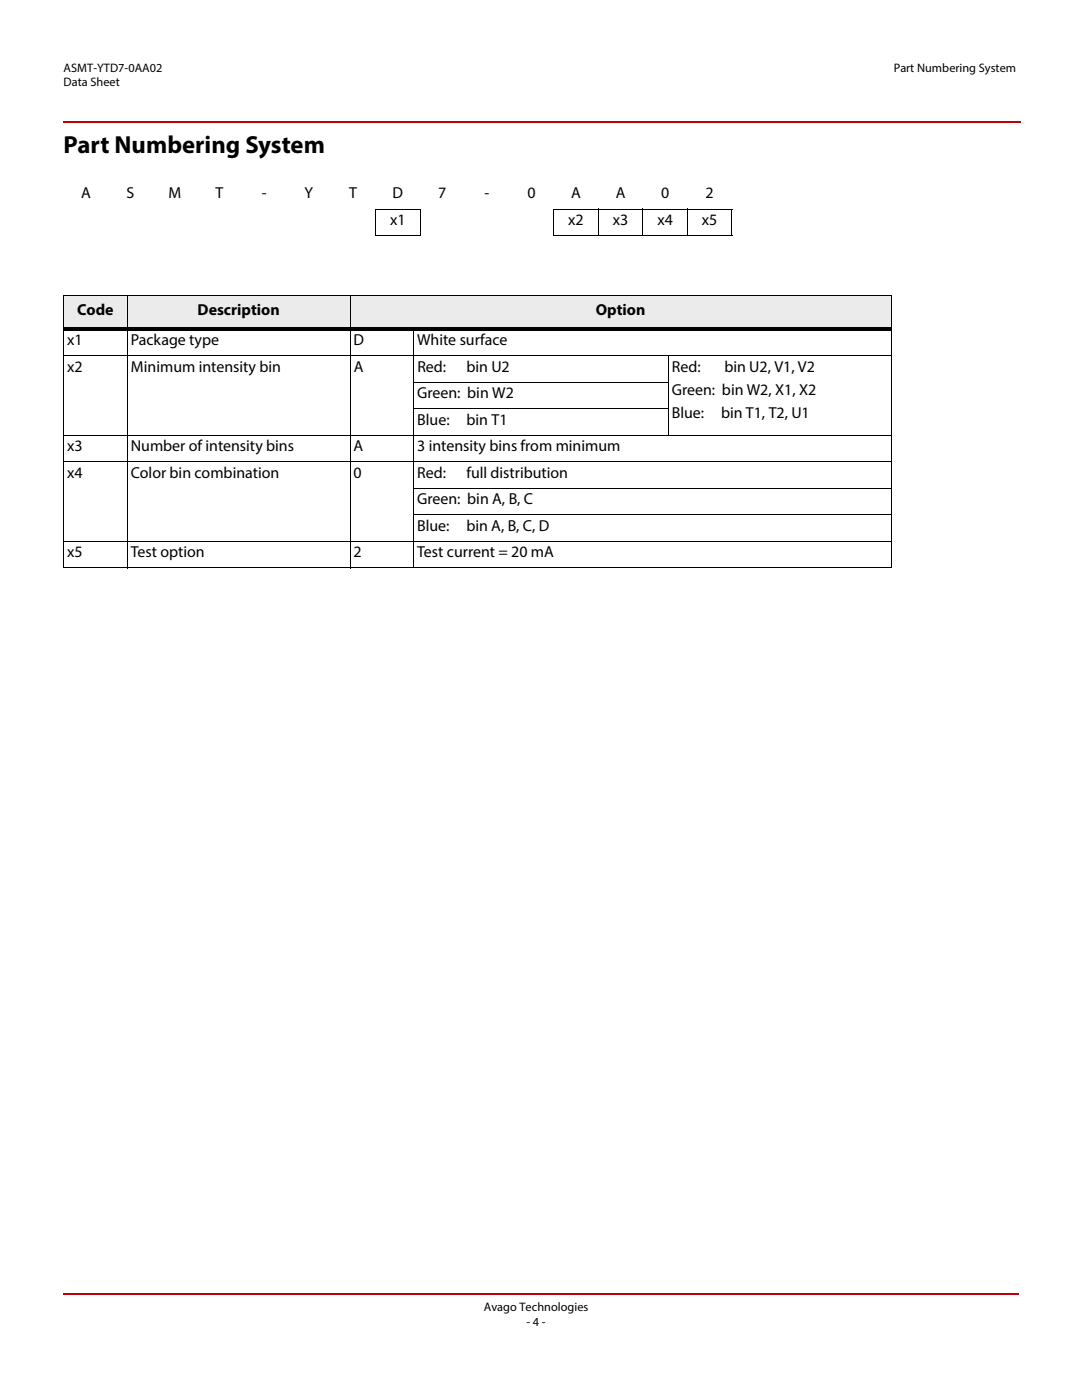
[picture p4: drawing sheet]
<svg xmlns="http://www.w3.org/2000/svg" width="216mm" height="279mm" viewBox="0 0 216 279" stroke-linecap="round" stroke-linejoin="round" font-family="sans-serif">
<defs><g id="words">
<text font-size="4.9" x="12.7" y="30.5">Part Numbering System</text>
<g font-size="3.2">
<text x="16.2" y="39.6">A</text>
<text x="25.3" y="39.6">S</text>
<text x="33.7" y="39.6">M</text>
<text x="43" y="39.6">T</text>
<text x="52.2" y="39.6">-</text>
<text x="60.7" y="39.6">Y</text>
<text x="69.7" y="39.6">T</text>
<text x="78.3" y="39.6">D</text>
<text x="87.5" y="39.6">7</text>
<text x="96.7" y="39.6">-</text>
<text x="105.2" y="39.6">0</text>
<text x="114" y="39.6">A</text>
<text x="122.9" y="39.6">A</text>
<text x="131.9" y="39.6">0</text>
<text x="140.8" y="39.6">2</text>
<text x="77.8" y="44.9">x1</text>
<text x="113.4" y="44.9">x2</text>
<text x="122.3" y="44.9">x3</text>
<text x="131.2" y="44.9">x4</text>
<text x="140.1" y="44.9">x5</text>
<text x="15.4" y="62.9">Code</text>
<text x="39.4" y="62.9">Description</text>
<text x="118.9" y="62.9">Option</text>
<text x="13.4" y="68.9">x1</text>
<text x="26.1" y="68.9">Package type</text>
<text x="70.5" y="68.9">D</text>
<text x="83.2" y="68.9">White surface</text>
<text x="13.4" y="74.2">x2</text>
<text x="26.1" y="74.2">Minimum intensity bin</text>
<text x="70.6" y="74.2">A</text>
<text x="83.3" y="74.2">Red:</text>
<text x="93.1" y="74.2">bin U2</text>
<text x="134.1" y="74.2">Red:</text>
<text x="144.5" y="74.2">bin U2, V1, V2</text>
<text x="83.2" y="79.5">Green: bin W2</text>
<text x="134" y="78.8">Green: bin W2, X1, X2</text>
<text x="134" y="83.3">Blue:</text>
<text x="143.9" y="83.3">bin T1, T2, U1</text>
<text x="83.2" y="84.8">Blue:</text>
<text x="93.1" y="84.8">bin T1</text>
<text x="13.4" y="90">x3</text>
<text x="13.4" y="95.3">x4</text>
<text x="26.1" y="95.3">Color bin combination</text>
<text x="26.1" y="90">Number of intensity bins</text>
<text x="70.5" y="90">A</text>
<text x="70.6" y="95.3">0</text>
<text x="83.2" y="90">3 intensity bins from minimum</text>
<text x="83.3" y="95.3">Red:</text>
<text x="93.1" y="95.3">full distribution</text>
<text x="83.2" y="100.6">Green: bin A, B, C</text>
<text x="83.2" y="105.9">Blue:</text>
<text x="93.1" y="105.9">bin A, B, C, D</text>
<text x="13.4" y="111.2">x5</text>
<text x="26.1" y="111.2">Test option</text>
<text x="70.5" y="111.2">2</text>
<text x="83.2" y="111.2">Test current = 20 mA</text>
</g>
<g font-size="2.5">
<text x="12.7" y="14.4">ASMT-YTD7-0AA02</text>
<text x="12.7" y="17.2">Data Sheet</text>
<text x="178.4" y="14.4">Part Numbering System</text>
<text x="96.5" y="261.7">Avago Technologies</text>
<text x="105.1" y="264.5">- 4 -</text>
</g>
</g></defs>
<path d="M12.5 24.2h.2v.3h-.2z" fill="#bd0008"/>
<path d="M12.7 24.4h191.1" fill="none" stroke="#bd0008" stroke-width=".36"/>
<path d="M12.5 258.1h.2v.3h-.2z" fill="#bd0008"/>
<path d="M12.7 258.2h190.7" fill="none" stroke="#bd0008" stroke-width=".36"/>
<g fill="#ebebeb">
<path d="M12.7 59h12.7v6.7h-12.7z"/>
<path d="M25.4 59h44.4v6.7h-44.4z"/>
<path d="M69.8 59h108v6.7h-108z"/>
</g>
<g fill="none" stroke="#000" stroke-width=".2">
<path d="M12.6 59h165.3M12.7 59.1v54.1M25.4 58.9v54.5M69.8 58.9v54.5M74.8 41.7h9.1M74.8 47h9.1M74.9 41.8v5.1M83.8 41.8v5.1M110.4 41.7h35.7M110.4 47h35.7M110.5 41.8v5.1M119.4 41.6v5.5"/>
<path d="M128.3 41.6v5.5M137.2 41.6v5.5M146.1 41.8v5.1M177.8 59.1v54.1M12.6 71h165.3M82.5 76.3h50.9M82.5 65.3v48.1M133.4 70.9v16.1M12.6 86.9h165.3M12.6 92.2h165.3M82.5 81.6h50.9M82.5 97.5h95.4"/>
<path d="M12.6 108h165.3M12.6 113.3h165.3M82.5 102.7h95.4"/>
</g>
<path d="M12.6 65.4h165.3v.7h-165.3z" fill="#000"/>
<use href="#words"/>
</svg>
